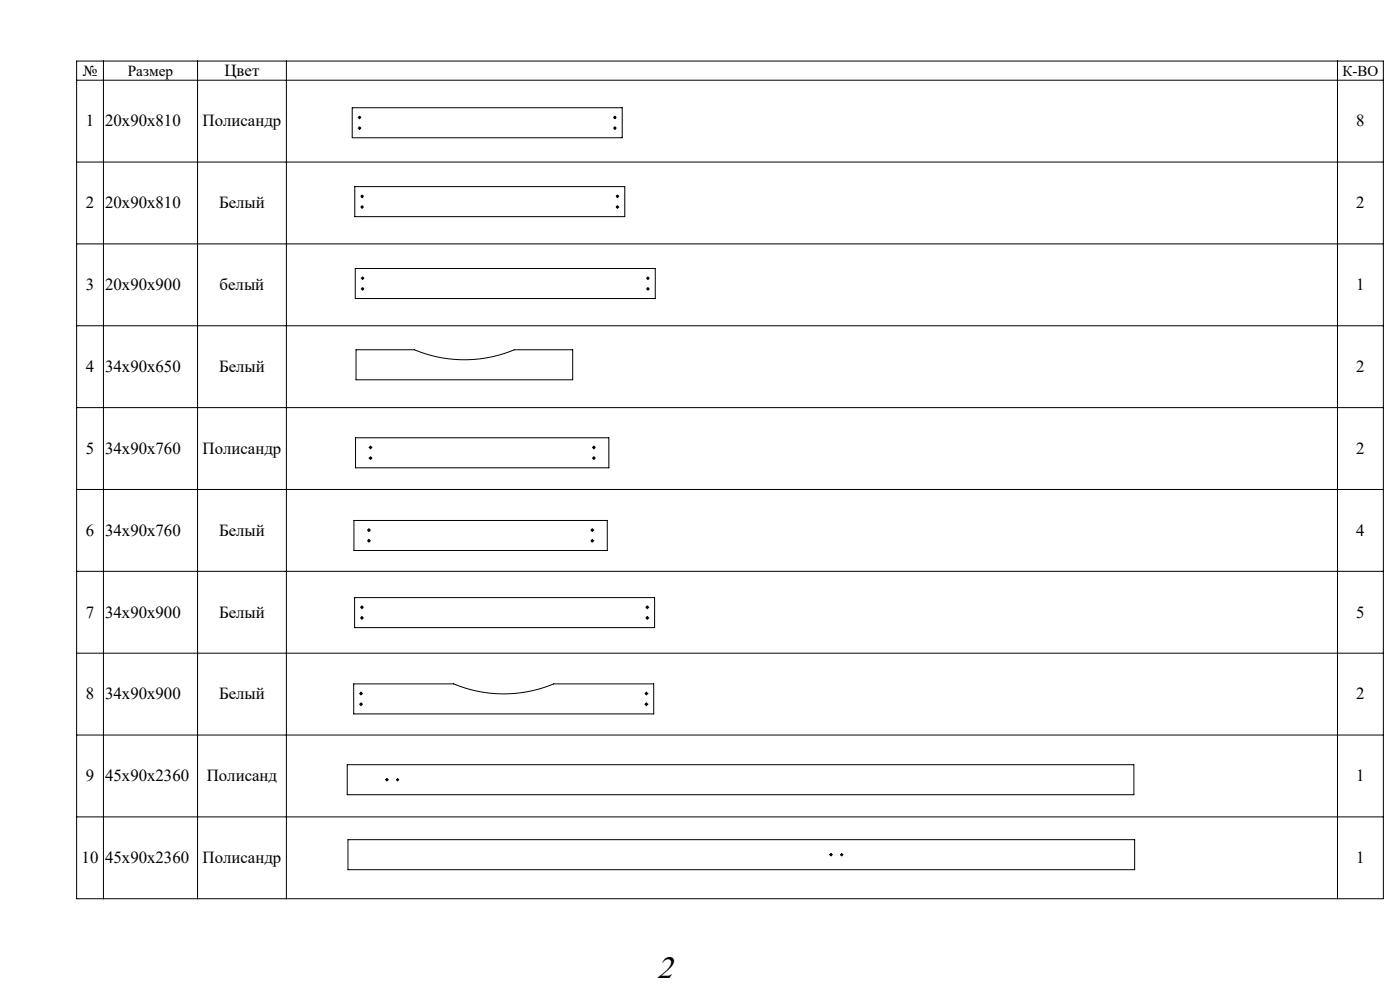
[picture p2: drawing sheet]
<svg xmlns="http://www.w3.org/2000/svg" width="420mm" height="297mm" viewBox="0 0 420 297" stroke-linecap="round" stroke-linejoin="round" font-family="sans-serif">
<defs><g id="words">
<text font-size="9.5" x="197.1" y="293">2</text>
<g font-size="5">
<text x="67.4" y="22.8">Цвет</text>
<text x="25.7" y="37.9">1</text>
<text x="31.5" y="37.9">20х90х810</text>
<text x="60.8" y="37.9">Полисандр</text>
<text x="406.9" y="37.9">8</text>
<text x="25.7" y="62.4">2</text>
<text x="31.5" y="62.4">20х90х810</text>
<text x="65.7" y="62.4">Белый</text>
<text x="406.9" y="62.4">2</text>
<text x="25.7" y="86.9">3</text>
<text x="31.5" y="86.9">20х90х900</text>
<text x="65.9" y="86.9">белый</text>
<text x="406.9" y="86.9">1</text>
<text x="25.7" y="111.5">4</text>
<text x="31.5" y="111.5">34х90х650</text>
<text x="65.7" y="111.5">Белый</text>
<text x="406.9" y="111.5">2</text>
<text x="25.7" y="136">5</text>
<text x="31.5" y="136">34х90х760</text>
<text x="60.8" y="136">Полисандр</text>
<text x="406.9" y="136">2</text>
<text x="25.7" y="160.5">6</text>
<text x="31.5" y="160.5">34х90х760</text>
<text x="65.7" y="160.5">Белый</text>
<text x="406.9" y="160.5">4</text>
<text x="25.7" y="185.1">7</text>
<text x="31.5" y="185.1">34х90х900</text>
<text x="65.7" y="185.1">Белый</text>
<text x="406.9" y="185.1">5</text>
<text x="25.7" y="209.6">8</text>
<text x="31.5" y="209.6">34х90х900</text>
<text x="65.7" y="209.6">Белый</text>
<text x="406.9" y="209.6">2</text>
<text x="25.7" y="234.1">9</text>
<text x="31.5" y="234.1">45х90х2360</text>
<text x="62" y="234.1">Полисанд</text>
<text x="406.9" y="234.1">1</text>
<text x="24.5" y="258.7">10</text>
<text x="31.5" y="258.7">45х90х2360</text>
<text x="60.8" y="258.7">Полисандр</text>
<text x="406.9" y="258.7">1</text>
</g>
<g font-size="4.6">
<text x="24.8" y="22.9">№</text>
<text x="38.3" y="22.9">Размер</text>
</g>
<text font-size="4.5" x="402.7" y="22.6">К-ВО</text>
</g></defs>
<g fill="none" stroke="#000" stroke-width=".3">
<path d="M23 18.3h392v251.1h-392zM31 18.3v251.1M59.3 18.3v251.1M85.9 18.3v251.1M401.2 18.3v251.1M23 24h392M105.7 32.3h81v9h-81zM107.6 38.4h.5M107.6 35.2h.5M107.9 34.9v.5M107.9 38.1v.5M184.2 38.4h.5"/>
<path d="M184.2 35.2h.5M184.5 34.9v.5M184.5 38.1v.5M23 48.6h392M106.4 55.9h81v9h-81zM108.4 58.8h.5M108.6 58.6v.5M185 58.8h.5M185.2 58.6v.5M23 73.1h392M108.4 62h.5M108.6 61.8v.5"/>
<path d="M185 62h.5M185.2 61.8v.5M23 97.6h392M106.6 80.5h90v9h-90zM108.5 86.6h.5M108.5 83.4h.5M108.8 83.1v.5M108.8 86.3v.5M194.1 86.6h.5M194.1 83.4h.5M194.4 83.1v.5M194.4 86.3v.5"/>
<path d="M106.8 104.8h17.5a39 39 0 0 0 30 0h17.5v9h-65zM23 122.2h392M106.7 131.2h76v9h-76zM110.9 134.1h.5M110.9 137.3h.5M111.2 133.9v.5M111.2 137.1v.5M177.9 134.1h.5M177.9 137.3h.5M178.2 133.9v.5M178.2 137.1v.5M23 146.7h392"/>
<path d="M106.2 156h76v9h-76zM110.4 158.9h.5M110.7 158.6v.5M177.4 158.9h.5M177.7 158.6v.5M23 171.2h392M106.4 179.1h90v9h-90zM110.4 162.1h.5M110.7 161.8v.5M177.4 162.1h.5M177.7 161.8v.5M23 195.8h392"/>
<path d="M108.3 182h.5M108.3 185.2h.5M108.6 181.7v.5M108.6 184.9v.5M193.9 182h.5M193.9 185.2h.5M194.2 181.7v.5M194.2 184.9v.5M106.1 205h30a39 39 0 0 0 30 0h30v9h-90zM108.1 207.9h.5M108.1 211.1h.5M108.3 207.6v.5"/>
<path d="M108.3 210.8v.5M193.7 207.9h.5M193.7 211.1h.5M193.9 207.6v.5M193.9 210.8v.5M23 220.3h392M104.2 229.2h236v9h-236zM115.8 233.7h.5M116.1 233.4v.5M119 233.7h.5M119.3 233.4v.5M23 244.8h392"/>
<path d="M104.4 251.6h236v9h-236zM249 256.1h.5M249.3 255.9v.5M252.2 256.1h.5M252.5 255.9v.5"/>
<circle cx="107.9" cy="35.2" r=".3"/>
<circle cx="107.9" cy="38.4" r=".3"/>
<circle cx="184.5" cy="35.2" r=".3"/>
<circle cx="184.5" cy="38.4" r=".3"/>
<circle cx="108.6" cy="58.8" r=".3"/>
<circle cx="185.2" cy="58.8" r=".3"/>
<circle cx="108.6" cy="62" r=".3"/>
<circle cx="185.2" cy="62" r=".3"/>
<circle cx="108.8" cy="86.6" r=".3"/>
<circle cx="108.8" cy="83.4" r=".3"/>
<circle cx="194.4" cy="86.6" r=".3"/>
<circle cx="194.4" cy="83.4" r=".3"/>
<circle cx="111.2" cy="134.1" r=".3"/>
<circle cx="111.2" cy="137.3" r=".3"/>
<circle cx="178.2" cy="134.1" r=".3"/>
<circle cx="178.2" cy="137.3" r=".3"/>
<circle cx="110.7" cy="158.9" r=".3"/>
<circle cx="177.7" cy="158.9" r=".3"/>
<circle cx="110.7" cy="162.1" r=".3"/>
<circle cx="177.7" cy="162.1" r=".3"/>
<circle cx="108.6" cy="182" r=".3"/>
<circle cx="108.6" cy="185.2" r=".3"/>
<circle cx="194.2" cy="185.2" r=".3"/>
<circle cx="194.2" cy="182" r=".3"/>
<circle cx="108.3" cy="211.1" r=".3"/>
<circle cx="108.3" cy="207.9" r=".3"/>
<circle cx="193.9" cy="207.9" r=".3"/>
<circle cx="193.9" cy="211.1" r=".3"/>
<circle cx="116.1" cy="233.7" r=".2"/>
<circle cx="119.3" cy="233.7" r=".2"/>
<circle cx="249.3" cy="256.1" r=".2"/>
<circle cx="252.5" cy="256.1" r=".2"/>
</g>
<g fill="none" stroke="#000" stroke-width=".3" stroke-dasharray="15.2 1.3 1.3 1.3" stroke-linecap="butt">
<path d="M107.4 38.4h-.1M107.4 35.2h-.1M107.9 37.9v-.1M107.9 34.7v-.1M184 38.4h-.1M184 35.2h-.1M184.5 37.9v-.1M184.5 34.7v-.1M108.6 59.3v.1M109.1 58.8h.1M185.2 59.3v.1M185.7 58.8h.1"/>
<path d="M108.6 62.5v.1M109.1 62h.1M185.2 62.5v.1M185.7 62h.1M108.3 86.6h-.1M108.3 83.4h-.1M108.8 86.1v-.1M108.8 82.9v-.1M193.9 86.6h-.1M193.9 83.4h-.1M194.4 86.1v-.1M194.4 82.9v-.1"/>
<path d="M110.7 134.1h-.1M110.7 137.3h-.1M111.2 134.6v.1M111.2 137.8v.1M177.7 134.1h-.1M177.7 137.3h-.1M178.2 134.6v.1M178.2 137.8v.1M110.2 158.9h-.1M110.7 158.4v-.1M177.2 158.9h-.1M177.7 158.4v-.1"/>
<path d="M110.2 162.1h-.1M110.7 161.6v-.1M177.2 162.1h-.1M177.7 161.6v-.1M108.1 182h-.1M108.1 185.2h-.1M108.6 181.5v-.1M108.6 184.7v-.1M193.7 182h-.1M193.7 185.2h-.1M194.2 181.5v-.1M194.2 184.7v-.1"/>
<path d="M108.3 207.4v-.1M108.3 210.6v-.1M108.8 207.9h.1M108.8 211.1h.1M193.9 207.4v-.1M193.9 210.6v-.1M194.4 207.9h.1M194.4 211.1h.1M115.8 233.7h-.2M116.1 233.4v-.2M116.1 233.9v.2M116.3 233.7h.2"/>
<path d="M119 233.7h-.2M119.3 233.4v-.2M119.3 233.9v.2M119.5 233.7h.2M249 256.1h-.2M249.3 255.9v-.2M249.3 256.4v.2M249.5 256.1h.2M252.2 256.1h-.2M252.5 255.9v-.2M252.5 256.4v.2M252.7 256.1h.2"/>
</g>
<use href="#words"/>
</svg>
